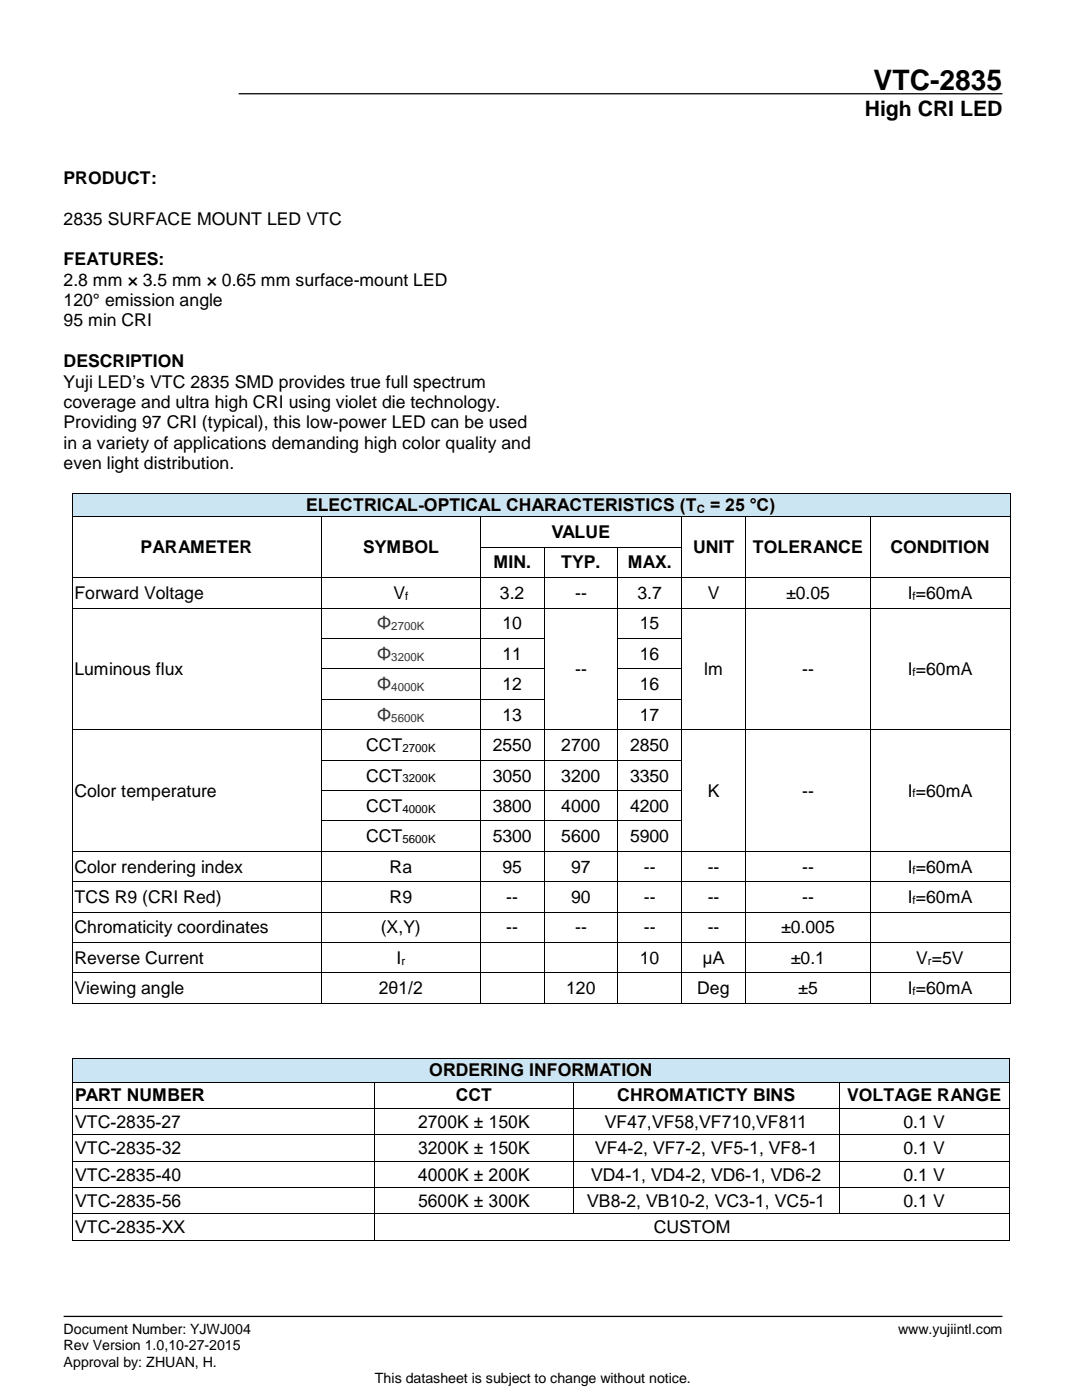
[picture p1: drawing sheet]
<svg xmlns="http://www.w3.org/2000/svg" width="216mm" height="279mm" viewBox="0 0 216 279" stroke-linecap="round" stroke-linejoin="round" font-family="sans-serif">
<defs><g id="words">
<text font-size="5.6" x="174.3" y="17.9">VTC-2835</text>
<text font-size="4.2" x="172.5" y="23.1">High CRI LED</text>
<g font-size="3.5">
<text x="12.7" y="36.8">PRODUCT:</text>
<text x="12.7" y="44.9">2835 SURFACE MOUNT LED VTC</text>
<text x="12.7" y="53">FEATURES:</text>
<text x="12.7" y="57.1">2.8 mm × 3.5 mm ×0.65 mm surface-mount LED</text>
<text x="12.7" y="61.1">120° emission angle</text>
<text x="12.7" y="65.2">95 min CRI</text>
<text x="12.7" y="73.2">DESCRIPTION</text>
<text x="12.7" y="77.4">Yuji LED’s VTC 2835 SMD provides true full spectrum</text>
<text x="12.7" y="81.4">coverage and ultra high CRI using violet die technology.</text>
<text x="12.7" y="85.5">Providing 97 CRI (typical), this low-power LED can be used</text>
<text x="12.7" y="89.5">in a variety of applications demanding high color quality and</text>
<text x="12.7" y="93.6">even light distribution.</text>
<text x="61.1" y="102">ELECTRICAL-OPTICAL CHARACTERISTICS (T</text>
<text x="141.7" y="102">= 25 °C)</text>
<text x="110.1" y="107.4">VALUE</text>
<text x="28" y="110.4">PARAMETER</text>
<text x="72.4" y="110.4">SYMBOL</text>
<text x="98.5" y="113.4">MIN.</text>
<text x="112" y="113.4">TYP.</text>
<text x="125.2" y="113.4">MAX.</text>
<text x="138.3" y="110.4">UNIT</text>
<text x="150.2" y="110.4">TOLERANCE</text>
<text x="177.7" y="110.4">CONDITION</text>
<text x="14.9" y="119.6">Forward Voltage</text>
<text x="78.5" y="119.6">V</text>
<text x="99.8" y="119.6">3.2</text>
<text x="114.7" y="119.6">--</text>
<text x="127.2" y="119.6">3.7</text>
<text x="141.2" y="119.6">V</text>
<text x="156.8" y="119.6">±0.05</text>
<text x="181.1" y="119.6">I =60mA</text>
<text x="100.3" y="125.6">10</text>
<text x="127.7" y="125.6">15</text>
<text x="100.3" y="131.7">11</text>
<text x="127.7" y="131.7">16</text>
<text x="14.9" y="134.7">Luminous flux</text>
<text x="100.3" y="137.8">12</text>
<text x="114.7" y="134.7">--</text>
<text x="127.7" y="137.8">16</text>
<text x="140.5" y="134.7">lm</text>
<text x="160.1" y="134.7">--</text>
<text x="181.1" y="134.7">I =60mA</text>
<text x="100.3" y="143.8">13</text>
<text x="127.7" y="143.8">17</text>
<text x="73" y="149.9">CCT</text>
<text x="98.3" y="149.9">2550</text>
<text x="112" y="149.9">2700</text>
<text x="125.7" y="149.9">2850</text>
<text x="73" y="156">CCT</text>
<text x="98.3" y="156">3050</text>
<text x="112" y="156">3200</text>
<text x="125.7" y="156">3350</text>
<text x="14.9" y="159">Color temperature</text>
<text x="141.2" y="159">K</text>
<text x="160.1" y="159">--</text>
<text x="181.1" y="159">I =60mA</text>
<text x="73" y="162">CCT</text>
<text x="98.3" y="162">3800</text>
<text x="112" y="162">4000</text>
<text x="125.7" y="162">4200</text>
<text x="73" y="168.1">CCT</text>
<text x="98.3" y="168.1">5300</text>
<text x="112" y="168.1">5600</text>
<text x="125.7" y="168.1">5900</text>
<text x="14.9" y="174.2">Color rendering index</text>
<text x="77.7" y="174.2">Ra</text>
<text x="100.3" y="174.2">95</text>
<text x="113.9" y="174.2">97</text>
<text x="128.5" y="174.2">--</text>
<text x="141.2" y="174.2">--</text>
<text x="160.1" y="174.2">--</text>
<text x="181.1" y="174.2">I =60mA</text>
<text x="14.9" y="180.2">TCS R9 (CRI Red)</text>
<text x="77.7" y="180.2">R9</text>
<text x="101" y="180.2">--</text>
<text x="113.9" y="180.2">90</text>
<text x="128.5" y="180.2">--</text>
<text x="141.2" y="180.2">--</text>
<text x="160.1" y="180.2">--</text>
<text x="181.1" y="180.2">I =60mA</text>
<text x="14.9" y="186.3">Chromaticity coordinates</text>
<text x="76" y="186.3">(X,Y)</text>
<text x="101" y="186.3">--</text>
<text x="114.7" y="186.3">--</text>
<text x="128.5" y="186.3">--</text>
<text x="141.2" y="186.3">--</text>
<text x="155.9" y="186.3">±0.005</text>
<text x="14.9" y="192.4">Reverse Current</text>
<text x="79.1" y="192.4">I</text>
<text x="127.7" y="192.4">10</text>
<text x="140.2" y="192.4">μA</text>
<text x="157.8" y="192.4">±0.1</text>
<text x="182.8" y="192.4">V =5V</text>
<text x="14.9" y="198.4">Viewing angle</text>
<text x="75.6" y="198.4">2θ1/2</text>
<text x="113" y="198.4">120</text>
<text x="139.1" y="198.4">Deg</text>
<text x="159.3" y="198.4">±5</text>
<text x="181.1" y="198.4">I =60mA</text>
<text x="85.7" y="214.8">ORDERING INFORMATION</text>
<text x="15" y="219.8">PART NUMBER</text>
<text x="90.9" y="219.8">CCT</text>
<text x="123.2" y="219.8">CHROMATICTY BINS</text>
<text x="169" y="219.8">VOLTAGE RANGE</text>
<text x="15" y="225.1">VTC-2835-27</text>
<text x="83.4" y="225.1">2700K ± 150K</text>
<text x="120.7" y="225.1">VF47,VF58,VF710,VF811</text>
<text x="180.3" y="225.1">0.1 V</text>
<text x="15" y="230.4">VTC-2835-32</text>
<text x="83.4" y="230.4">3200K ± 150K</text>
<text x="118.8" y="230.4">VF4-2, VF7-2, VF5-1, VF8-1</text>
<text x="180.3" y="230.4">0.1 V</text>
<text x="15" y="235.6">VTC-2835-40</text>
<text x="83.4" y="235.6">4000K ± 200K</text>
<text x="118" y="235.6">VD4-1, VD4-2, VD6-1, VD6-2</text>
<text x="180.3" y="235.6">0.1 V</text>
<text x="15" y="240.9">VTC-2835-56</text>
<text x="83.4" y="240.9">5600K ± 300K</text>
<text x="117.2" y="240.9">VB8-2, VB10-2, VC3-1, VC5-1</text>
<text x="180.3" y="240.9">0.1 V</text>
<text x="15" y="246.1">VTC-2835-XX</text>
<text x="130.5" y="246.1">CUSTOM</text>
</g>
<g font-size="3.5" fill="#333">
<text x="75.3" y="125.6">Φ</text>
<text x="75.3" y="131.7">Φ</text>
<text x="75.3" y="137.8">Φ</text>
<text x="75.3" y="143.8">Φ</text>
</g>
<g font-size="2.8">
<text x="12.7" y="266.3">Document Number: YJWJ004</text>
<text x="12.7" y="269.5">Rev Version 1.0,10-27-2015</text>
<text x="179.2" y="266.3">www.yujiintl.com</text>
<text x="12.7" y="272.8">Approval by: ZHUAN, H.</text>
<text x="74.8" y="276">This datasheet is subject to change without notice.</text>
</g>
<g font-size="2.3">
<text x="139" y="102.3">C</text>
<text x="80.8" y="119.7">f</text>
<text x="182.1" y="119.7">f</text>
<text x="182.1" y="134.9">f</text>
<text x="80.3" y="150.1">2700K</text>
<text x="80.3" y="156.2">3200K</text>
<text x="182.1" y="159.2">f</text>
<text x="80.3" y="162.2">4000K</text>
<text x="80.3" y="168.3">5600K</text>
<text x="182.1" y="174.4">f</text>
<text x="182.1" y="180.4">f</text>
<text x="80.1" y="192.6">r</text>
<text x="185.2" y="192.6">r</text>
<text x="182.1" y="198.6">f</text>
</g>
<g font-size="2.3" fill="#333">
<text x="78.1" y="125.8">2700K</text>
<text x="78.1" y="131.8">3200K</text>
<text x="78.1" y="137.9">4000K</text>
<text x="78.1" y="144">5600K</text>
</g>
</g></defs>
<path d="M47.6 18.7h152.4M12.7 262.7h187.3" fill="none" stroke="#000" stroke-width=".25"/>
<g fill="#cce5f3">
<path d="M14.5 98.5h187v4.6h-187z" fill-rule="evenodd"/>
<path d="M14.9 98.7h186.2v4.1h-186.2z" fill-rule="evenodd"/>
</g>
<g fill="#000">
<path d="M14.3 98.3h.2v.2h-.2z" fill-rule="evenodd"/>
<path d="M14.3 98.3h.2v.2h-.2z" fill-rule="evenodd"/>
<path d="M201.5 98.3h.2v.2h-.2z" fill-rule="evenodd"/>
<path d="M201.5 98.3h.2v.2h-.2z" fill-rule="evenodd"/>
<path d="M14.3 103.1h.2v.1h-.2z" fill-rule="evenodd"/>
<path d="M14.3 109.1h.2v.2h-.2z" fill-rule="evenodd"/>
<path d="M14.3 115.2h.2v.2h-.2z" fill-rule="evenodd"/>
<path d="M64 103.1h.2v.1h-.2z" fill-rule="evenodd"/>
<path d="M64 109.1h.2v.2h-.2z" fill-rule="evenodd"/>
<path d="M64 115.2h.2v.2h-.2z" fill-rule="evenodd"/>
<path d="M95.8 103.1h.1v.1h-.1z" fill-rule="evenodd"/>
<path d="M95.8 109.1h.1v.2h-.1z" fill-rule="evenodd"/>
<path d="M95.8 115.2h.1v.2h-.1z" fill-rule="evenodd"/>
<path d="M108.5 109.1h.1v.2h-.1z" fill-rule="evenodd"/>
<path d="M108.5 115.2h.1v.2h-.1z" fill-rule="evenodd"/>
<path d="M123.2 109.1h.1v.2h-.1z" fill-rule="evenodd"/>
<path d="M123.2 115.2h.1v.2h-.1z" fill-rule="evenodd"/>
<path d="M136 103.1h.1v.1h-.1z" fill-rule="evenodd"/>
<path d="M136 109.1h.1v.2h-.1z" fill-rule="evenodd"/>
<path d="M136 115.2h.1v.2h-.1z" fill-rule="evenodd"/>
<path d="M148.7 103.1h.2v.1h-.2z" fill-rule="evenodd"/>
<path d="M148.7 109.1h.2v.2h-.2z" fill-rule="evenodd"/>
<path d="M148.7 115.2h.2v.2h-.2z" fill-rule="evenodd"/>
<path d="M173.6 103.1h.2v.1h-.2z" fill-rule="evenodd"/>
<path d="M173.6 109.1h.2v.2h-.2z" fill-rule="evenodd"/>
<path d="M173.6 115.2h.2v.2h-.2z" fill-rule="evenodd"/>
<path d="M201.5 103.1h.2v.1h-.2z" fill-rule="evenodd"/>
<path d="M201.5 109.1h.2v.2h-.2z" fill-rule="evenodd"/>
<path d="M201.5 115.2h.2v.2h-.2z" fill-rule="evenodd"/>
</g>
<g fill="none" stroke="#000" stroke-width=".2">
<path d="M14.4 98.5v4.6M14.5 98.4h187M201.6 98.5v4.6M14.4 103.2v5.9M14.4 109.3v5.9M14.4 115.4v5.9M14.5 103.1h49.5M14.5 115.3h49.5M64.1 103.2v5.9M64.1 109.3v5.9M64.1 115.4v5.9M64.2 103.1h31.6"/>
<path d="M64.2 115.3h31.6M95.9 103.2v5.9M95.9 109.3v5.9M95.9 115.4v5.9M95.9 103.1h40.1M95.9 109.2h12.6M95.9 115.3h12.6M108.6 109.3v5.9M108.6 115.4v5.9M108.6 109.2h14.6M108.6 115.3h14.6M123.3 109.3v5.9"/>
<path d="M123.3 115.4v5.9M123.3 109.2h12.7M123.3 115.3h12.7M136 103.2v5.9M136 109.3v5.9M136 115.4v5.9M136.1 103.1h12.6M136.1 115.3h12.6M148.8 103.2v5.9M148.8 109.3v5.9M148.8 115.4v5.9M148.9 103.1h24.7"/>
<path d="M148.9 115.3h24.7M173.7 103.2v5.9M173.7 109.3v5.9M173.7 115.4v5.9M173.8 103.1h27.7M173.8 115.3h27.7M201.6 103.2v5.9M201.6 109.3v5.9M201.6 115.4v5.9"/>
</g>
<path d="M75.3 122.4h9.4v4h-9.4z" fill-rule="evenodd" fill="#fff"/>
<g fill="#000">
<path d="M14.3 121.3h.2v.1h-.2z" fill-rule="evenodd"/>
<path d="M64 121.3h.2v.1h-.2z" fill-rule="evenodd"/>
<path d="M95.8 121.3h.1v.1h-.1z" fill-rule="evenodd"/>
<path d="M108.5 121.3h.1v.1h-.1z" fill-rule="evenodd"/>
<path d="M123.2 121.3h.1v.1h-.1z" fill-rule="evenodd"/>
<path d="M136 121.3h.1v.1h-.1z" fill-rule="evenodd"/>
<path d="M148.7 121.3h.2v.1h-.2z" fill-rule="evenodd"/>
<path d="M173.6 121.3h.2v.1h-.2z" fill-rule="evenodd"/>
<path d="M201.5 121.3h.2v.1h-.2z" fill-rule="evenodd"/>
</g>
<g fill="none" stroke="#000" stroke-width=".2">
<path d="M14.4 121.4v5.9M14.5 121.3h49.5M64.1 121.4v5.9M64.2 121.3h31.6M95.9 121.4v5.9M95.9 121.3h12.6M108.6 121.4v5.9M108.6 121.3h14.6M123.3 121.4v5.9M123.3 121.3h12.7M136 121.4v5.9M136.1 121.3h12.6"/>
<path d="M148.8 121.4v5.9M148.9 121.3h24.7M173.7 121.4v5.9M173.8 121.3h27.7M201.6 121.4v5.9"/>
</g>
<path d="M75.3 128.4h9.4v4h-9.4z" fill-rule="evenodd" fill="#fff"/>
<g fill="#000">
<path d="M14.3 127.3h.2v.2h-.2z" fill-rule="evenodd"/>
<path d="M64 127.3h.2v.2h-.2z" fill-rule="evenodd"/>
<path d="M95.8 127.3h.1v.2h-.1z" fill-rule="evenodd"/>
<path d="M108.5 127.3h.1v.2h-.1z" fill-rule="evenodd"/>
<path d="M123.2 127.3h.1v.2h-.1z" fill-rule="evenodd"/>
<path d="M136 127.3h.1v.2h-.1z" fill-rule="evenodd"/>
<path d="M148.7 127.3h.2v.2h-.2z" fill-rule="evenodd"/>
<path d="M173.6 127.3h.2v.2h-.2z" fill-rule="evenodd"/>
<path d="M201.5 127.3h.2v.2h-.2z" fill-rule="evenodd"/>
</g>
<path d="M14.4 127.5v5.9M64.1 127.5v5.9M64.2 127.4h31.6M95.9 127.5v5.9M95.9 127.4h12.6M108.6 127.5v5.9M123.3 127.5v5.9M123.3 127.4h12.7M136 127.5v5.9M148.8 127.5v5.9M173.7 127.5v5.9M201.6 127.5v5.9" fill="none" stroke="#000" stroke-width=".2"/>
<path d="M75.3 134.5h9.4v4h-9.4z" fill-rule="evenodd" fill="#fff"/>
<g fill="#000">
<path d="M14.3 133.4h.2v.2h-.2z" fill-rule="evenodd"/>
<path d="M64 133.4h.2v.2h-.2z" fill-rule="evenodd"/>
<path d="M95.8 133.4h.1v.2h-.1z" fill-rule="evenodd"/>
<path d="M108.5 133.4h.1v.2h-.1z" fill-rule="evenodd"/>
<path d="M123.2 133.4h.1v.2h-.1z" fill-rule="evenodd"/>
<path d="M136 133.4h.1v.2h-.1z" fill-rule="evenodd"/>
<path d="M148.7 133.4h.2v.2h-.2z" fill-rule="evenodd"/>
<path d="M173.6 133.4h.2v.2h-.2z" fill-rule="evenodd"/>
<path d="M201.5 133.4h.2v.2h-.2z" fill-rule="evenodd"/>
</g>
<path d="M14.4 133.6v5.9M64.1 133.6v5.9M64.2 133.5h31.6M95.9 133.6v5.9M95.9 133.5h12.6M108.6 133.6v5.9M123.3 133.6v5.9M123.3 133.5h12.7M136 133.6v5.9M148.8 133.6v5.9M173.7 133.6v5.9M201.6 133.6v5.9" fill="none" stroke="#000" stroke-width=".2"/>
<path d="M75.3 140.6h9.4v4h-9.4z" fill-rule="evenodd" fill="#fff"/>
<g fill="#000">
<path d="M14.3 139.5h.2v.1h-.2z" fill-rule="evenodd"/>
<path d="M64 139.5h.2v.1h-.2z" fill-rule="evenodd"/>
<path d="M95.8 139.5h.1v.1h-.1z" fill-rule="evenodd"/>
<path d="M108.5 139.5h.1v.1h-.1z" fill-rule="evenodd"/>
<path d="M123.2 139.5h.1v.1h-.1z" fill-rule="evenodd"/>
<path d="M136 139.5h.1v.1h-.1z" fill-rule="evenodd"/>
<path d="M148.7 139.5h.2v.1h-.2z" fill-rule="evenodd"/>
<path d="M173.6 139.5h.2v.1h-.2z" fill-rule="evenodd"/>
<path d="M201.5 139.5h.2v.1h-.2z" fill-rule="evenodd"/>
<path d="M14.3 145.5h.2v.2h-.2z" fill-rule="evenodd"/>
<path d="M14.3 151.6h.2v.2h-.2z" fill-rule="evenodd"/>
<path d="M14.3 157.7h.2v.1h-.2z" fill-rule="evenodd"/>
<path d="M64 145.5h.2v.2h-.2z" fill-rule="evenodd"/>
<path d="M64 151.6h.2v.2h-.2z" fill-rule="evenodd"/>
<path d="M64 157.7h.2v.1h-.2z" fill-rule="evenodd"/>
<path d="M95.8 145.5h.1v.2h-.1z" fill-rule="evenodd"/>
<path d="M95.8 151.6h.1v.2h-.1z" fill-rule="evenodd"/>
<path d="M95.8 157.7h.1v.1h-.1z" fill-rule="evenodd"/>
<path d="M108.5 145.5h.1v.2h-.1z" fill-rule="evenodd"/>
<path d="M108.5 151.6h.1v.2h-.1z" fill-rule="evenodd"/>
<path d="M108.5 157.7h.1v.1h-.1z" fill-rule="evenodd"/>
<path d="M123.2 145.5h.1v.2h-.1z" fill-rule="evenodd"/>
<path d="M123.2 151.6h.1v.2h-.1z" fill-rule="evenodd"/>
<path d="M123.2 157.7h.1v.1h-.1z" fill-rule="evenodd"/>
<path d="M136 145.5h.1v.2h-.1z" fill-rule="evenodd"/>
<path d="M136 151.6h.1v.2h-.1z" fill-rule="evenodd"/>
<path d="M136 157.7h.1v.1h-.1z" fill-rule="evenodd"/>
<path d="M148.7 145.5h.2v.2h-.2z" fill-rule="evenodd"/>
<path d="M148.7 151.6h.2v.2h-.2z" fill-rule="evenodd"/>
<path d="M148.7 157.7h.2v.1h-.2z" fill-rule="evenodd"/>
<path d="M173.6 145.5h.2v.2h-.2z" fill-rule="evenodd"/>
<path d="M173.6 151.6h.2v.2h-.2z" fill-rule="evenodd"/>
<path d="M173.6 157.7h.2v.1h-.2z" fill-rule="evenodd"/>
<path d="M201.5 145.5h.2v.2h-.2z" fill-rule="evenodd"/>
<path d="M201.5 151.6h.2v.2h-.2z" fill-rule="evenodd"/>
<path d="M201.5 157.7h.2v.1h-.2z" fill-rule="evenodd"/>
<path d="M14.3 163.7h.2v.2h-.2z" fill-rule="evenodd"/>
<path d="M14.3 169.8h.2v.2h-.2z" fill-rule="evenodd"/>
<path d="M14.3 175.9h.2v.1h-.2z" fill-rule="evenodd"/>
<path d="M64 163.7h.2v.2h-.2z" fill-rule="evenodd"/>
<path d="M64 169.8h.2v.2h-.2z" fill-rule="evenodd"/>
<path d="M64 175.9h.2v.1h-.2z" fill-rule="evenodd"/>
<path d="M95.8 163.7h.1v.2h-.1z" fill-rule="evenodd"/>
<path d="M95.8 169.8h.1v.2h-.1z" fill-rule="evenodd"/>
<path d="M95.8 175.9h.1v.1h-.1z" fill-rule="evenodd"/>
<path d="M108.5 163.7h.1v.2h-.1z" fill-rule="evenodd"/>
<path d="M108.5 169.8h.1v.2h-.1z" fill-rule="evenodd"/>
<path d="M108.5 175.9h.1v.1h-.1z" fill-rule="evenodd"/>
<path d="M123.2 163.7h.1v.2h-.1z" fill-rule="evenodd"/>
<path d="M123.2 169.8h.1v.2h-.1z" fill-rule="evenodd"/>
<path d="M123.2 175.9h.1v.1h-.1z" fill-rule="evenodd"/>
<path d="M136 163.7h.1v.2h-.1z" fill-rule="evenodd"/>
<path d="M136 169.8h.1v.2h-.1z" fill-rule="evenodd"/>
<path d="M136 175.9h.1v.1h-.1z" fill-rule="evenodd"/>
<path d="M148.7 163.7h.2v.2h-.2z" fill-rule="evenodd"/>
<path d="M148.7 169.8h.2v.2h-.2z" fill-rule="evenodd"/>
<path d="M148.7 175.9h.2v.1h-.2z" fill-rule="evenodd"/>
<path d="M173.6 163.7h.2v.2h-.2z" fill-rule="evenodd"/>
<path d="M173.6 169.8h.2v.2h-.2z" fill-rule="evenodd"/>
<path d="M173.6 175.9h.2v.1h-.2z" fill-rule="evenodd"/>
<path d="M201.5 163.7h.2v.2h-.2z" fill-rule="evenodd"/>
<path d="M201.5 169.8h.2v.2h-.2z" fill-rule="evenodd"/>
<path d="M201.5 175.9h.2v.1h-.2z" fill-rule="evenodd"/>
<path d="M14.3 181.9h.2v.2h-.2z" fill-rule="evenodd"/>
<path d="M14.3 188h.2v.2h-.2z" fill-rule="evenodd"/>
<path d="M14.3 194.1h.2v.2h-.2z" fill-rule="evenodd"/>
<path d="M64 181.9h.2v.2h-.2z" fill-rule="evenodd"/>
<path d="M64 188h.2v.2h-.2z" fill-rule="evenodd"/>
<path d="M64 194.1h.2v.2h-.2z" fill-rule="evenodd"/>
<path d="M95.8 181.9h.1v.2h-.1z" fill-rule="evenodd"/>
<path d="M95.8 188h.1v.2h-.1z" fill-rule="evenodd"/>
<path d="M95.8 194.1h.1v.2h-.1z" fill-rule="evenodd"/>
<path d="M108.5 181.9h.1v.2h-.1z" fill-rule="evenodd"/>
<path d="M108.5 188h.1v.2h-.1z" fill-rule="evenodd"/>
<path d="M108.5 194.1h.1v.2h-.1z" fill-rule="evenodd"/>
<path d="M123.2 181.9h.1v.2h-.1z" fill-rule="evenodd"/>
<path d="M123.2 188h.1v.2h-.1z" fill-rule="evenodd"/>
<path d="M123.2 194.1h.1v.2h-.1z" fill-rule="evenodd"/>
<path d="M136 181.9h.1v.2h-.1z" fill-rule="evenodd"/>
<path d="M136 188h.1v.2h-.1z" fill-rule="evenodd"/>
<path d="M136 194.1h.1v.2h-.1z" fill-rule="evenodd"/>
<path d="M148.7 181.9h.2v.2h-.2z" fill-rule="evenodd"/>
<path d="M148.7 188h.2v.2h-.2z" fill-rule="evenodd"/>
<path d="M148.7 194.1h.2v.2h-.2z" fill-rule="evenodd"/>
<path d="M173.6 181.9h.2v.2h-.2z" fill-rule="evenodd"/>
<path d="M173.6 188h.2v.2h-.2z" fill-rule="evenodd"/>
<path d="M173.6 194.1h.2v.2h-.2z" fill-rule="evenodd"/>
<path d="M201.5 181.9h.2v.2h-.2z" fill-rule="evenodd"/>
<path d="M201.5 188h.2v.2h-.2z" fill-rule="evenodd"/>
<path d="M201.5 194.1h.2v.2h-.2z" fill-rule="evenodd"/>
<path d="M14.3 200.2h.2v.1h-.2z" fill-rule="evenodd"/>
<path d="M14.3 200.2h.2v.1h-.2z" fill-rule="evenodd"/>
<path d="M64 200.2h.2v.1h-.2z" fill-rule="evenodd"/>
<path d="M95.8 200.2h.1v.1h-.1z" fill-rule="evenodd"/>
<path d="M108.5 200.2h.1v.1h-.1z" fill-rule="evenodd"/>
<path d="M123.2 200.2h.1v.1h-.1z" fill-rule="evenodd"/>
<path d="M136 200.2h.1v.1h-.1z" fill-rule="evenodd"/>
<path d="M148.7 200.2h.2v.1h-.2z" fill-rule="evenodd"/>
<path d="M173.6 200.2h.2v.1h-.2z" fill-rule="evenodd"/>
<path d="M201.5 200.2h.2v.1h-.2z" fill-rule="evenodd"/>
<path d="M201.5 200.2h.2v.1h-.2z" fill-rule="evenodd"/>
</g>
<g fill="none" stroke="#000" stroke-width=".2">
<path d="M14.4 139.6v5.9M64.1 139.6v5.9M64.2 139.5h31.6M95.9 139.6v5.9M95.9 139.5h12.6M108.6 139.6v5.9M123.3 139.6v5.9M123.3 139.5h12.7M136 139.6v5.9M148.8 139.6v5.9M173.7 139.6v5.9M201.6 139.6v5.9"/>
<path d="M14.4 145.7v5.9M14.4 151.8v5.9M14.4 157.8v5.9M14.5 145.6h49.5M64.1 145.7v5.9M64.1 151.8v5.9M64.1 157.8v5.9M64.2 145.6h31.6M64.2 151.7h31.6M64.2 157.8h31.6M95.9 145.7v5.9M95.9 151.8v5.9"/>
<path d="M95.9 157.8v5.9M95.9 145.6h12.6M95.9 151.7h12.6M95.9 157.8h12.6M108.6 145.7v5.9M108.6 151.8v5.9M108.6 157.8v5.9M108.6 145.6h14.6M108.6 151.7h14.6M108.6 157.8h14.6M123.3 145.7v5.9M123.3 151.8v5.9"/>
<path d="M123.3 157.8v5.9M123.3 145.6h12.7M123.3 151.7h12.7M123.3 157.8h12.7M136 145.7v5.9M136 151.8v5.9M136 157.8v5.9M136.1 145.6h12.6M148.8 145.7v5.9M148.8 151.8v5.9M148.8 157.8v5.9M148.9 145.6h24.7"/>
<path d="M173.7 145.7v5.9M173.7 151.8v5.9M173.7 157.8v5.9M173.8 145.6h27.7M201.6 145.7v5.9M201.6 151.8v5.9M201.6 157.8v5.9M14.4 163.9v5.9M14.4 170v5.9M14.4 176v5.9M14.5 169.9h49.5M14.5 176h49.5"/>
<path d="M64.1 163.9v5.9M64.1 170v5.9M64.1 176v5.9M64.2 163.8h31.6M64.2 169.9h31.6M64.2 176h31.6M95.9 163.9v5.9M95.9 170v5.9M95.9 176v5.9M95.9 163.8h12.6M95.9 169.9h12.6M95.9 176h12.6"/>
<path d="M108.6 163.9v5.9M108.6 170v5.9M108.6 176v5.9M108.6 163.8h14.6M108.6 169.9h14.6M108.6 176h14.6M123.3 163.9v5.9M123.3 170v5.9M123.3 176v5.9M123.3 163.8h12.7M123.3 169.9h12.7M123.3 176h12.7"/>
<path d="M136 163.9v5.9M136 170v5.9M136 176v5.9M136.1 169.9h12.6M136.1 176h12.6M148.8 163.9v5.9M148.8 170v5.9M148.8 176v5.9M148.9 169.9h24.7M148.9 176h24.7M173.7 163.9v5.9M173.7 170v5.9"/>
<path d="M173.7 176v5.9M173.8 169.9h27.7M173.8 176h27.7M201.6 163.9v5.9M201.6 170v5.9M201.6 176v5.9M14.4 182.1v5.9M14.4 188.2v5.9M14.4 194.3v5.9M14.5 182h49.5M14.5 188.1h49.5M14.5 194.2h49.5"/>
<path d="M64.1 182.1v5.9M64.1 188.2v5.9M64.1 194.3v5.9M64.2 182h31.6M64.2 188.1h31.6M64.2 194.2h31.6M95.9 182.1v5.9M95.9 188.2v5.9M95.9 194.3v5.9M95.9 182h12.6M95.9 188.1h12.6M95.9 194.2h12.6"/>
<path d="M108.6 182.1v5.9M108.6 188.2v5.9M108.6 194.3v5.9M108.6 182h14.6M108.6 188.1h14.6M108.6 194.2h14.6M123.3 182.1v5.9M123.3 188.2v5.9M123.3 194.3v5.9M123.3 182h12.7M123.3 188.1h12.7M123.3 194.2h12.7"/>
<path d="M136 182.1v5.9M136 188.2v5.9M136 194.3v5.9M136.1 182h12.6M136.1 188.1h12.6M136.1 194.2h12.6M148.8 182.1v5.9M148.8 188.2v5.9M148.8 194.3v5.9M148.9 182h24.7M148.9 188.1h24.7M148.9 194.2h24.7"/>
<path d="M173.7 182.1v5.9M173.7 188.2v5.9M173.7 194.3v5.9M173.8 182h27.7M173.8 188.1h27.7M173.8 194.2h27.7M201.6 182.1v5.9M201.6 188.2v5.9M201.6 194.3v5.9M14.5 200.3h49.5M64.2 200.3h31.6M95.9 200.3h12.6"/>
<path d="M108.6 200.3h14.6M123.3 200.3h12.7M136.1 200.3h12.6M148.9 200.3h24.7M173.8 200.3h27.7"/>
</g>
<g fill="#cce5f4">
<path d="M14.6 211.4h186.8v4.5h-186.8z" fill-rule="evenodd"/>
<path d="M15 211.6h185.9v4.1h-185.9z" fill-rule="evenodd"/>
</g>
<g fill="#000">
<path d="M14.4 211.2h.2v.2h-.2z" fill-rule="evenodd"/>
<path d="M14.4 211.2h.2v.2h-.2z" fill-rule="evenodd"/>
<path d="M14.4 215.9h.2v.2h-.2z" fill-rule="evenodd"/>
<path d="M74.7 215.9h.1v.2h-.1z" fill-rule="evenodd"/>
<path d="M114.4 215.9h.1v.2h-.1z" fill-rule="evenodd"/>
<path d="M167.3 215.9h.2v.2h-.2z" fill-rule="evenodd"/>
<path d="M201.4 211.2h.2v.2h-.2z" fill-rule="evenodd"/>
<path d="M201.4 211.2h.2v.2h-.2z" fill-rule="evenodd"/>
<path d="M201.4 215.9h.2v.2h-.2z" fill-rule="evenodd"/>
<path d="M14.4 221.1h.2v.2h-.2z" fill-rule="evenodd"/>
<path d="M14.4 226.4h.2v.2h-.2z" fill-rule="evenodd"/>
<path d="M14.4 231.6h.2v.2h-.2z" fill-rule="evenodd"/>
<path d="M14.4 236.9h.2v.2h-.2z" fill-rule="evenodd"/>
<path d="M74.7 221.1h.1v.2h-.1z" fill-rule="evenodd"/>
<path d="M74.7 226.4h.1v.2h-.1z" fill-rule="evenodd"/>
<path d="M74.7 231.6h.1v.2h-.1z" fill-rule="evenodd"/>
<path d="M74.7 236.9h.1v.2h-.1z" fill-rule="evenodd"/>
<path d="M114.4 221.1h.1v.2h-.1z" fill-rule="evenodd"/>
<path d="M114.4 226.4h.1v.2h-.1z" fill-rule="evenodd"/>
<path d="M114.4 231.6h.1v.2h-.1z" fill-rule="evenodd"/>
<path d="M114.4 236.9h.1v.2h-.1z" fill-rule="evenodd"/>
<path d="M167.3 221.1h.2v.2h-.2z" fill-rule="evenodd"/>
<path d="M167.3 226.4h.2v.2h-.2z" fill-rule="evenodd"/>
<path d="M167.3 231.6h.2v.2h-.2z" fill-rule="evenodd"/>
<path d="M167.3 236.9h.2v.2h-.2z" fill-rule="evenodd"/>
<path d="M201.4 221.1h.2v.2h-.2z" fill-rule="evenodd"/>
<path d="M201.4 226.4h.2v.2h-.2z" fill-rule="evenodd"/>
<path d="M201.4 231.6h.2v.2h-.2z" fill-rule="evenodd"/>
<path d="M201.4 236.9h.2v.2h-.2z" fill-rule="evenodd"/>
<path d="M14.4 242.2h.2v.2h-.2z" fill-rule="evenodd"/>
<path d="M14.4 247.4h.2v.2h-.2z" fill-rule="evenodd"/>
<path d="M14.4 247.4h.2v.2h-.2z" fill-rule="evenodd"/>
<path d="M74.7 242.2h.1v.2h-.1z" fill-rule="evenodd"/>
<path d="M74.7 247.4h.1v.2h-.1z" fill-rule="evenodd"/>
<path d="M114.4 242.2h.1v.2h-.1z" fill-rule="evenodd"/>
<path d="M167.3 242.2h.2v.2h-.2z" fill-rule="evenodd"/>
<path d="M201.4 242.2h.2v.2h-.2z" fill-rule="evenodd"/>
<path d="M201.4 247.4h.2v.2h-.2z" fill-rule="evenodd"/>
<path d="M201.4 247.4h.2v.2h-.2z" fill-rule="evenodd"/>
</g>
<g fill="none" stroke="#000" stroke-width=".2">
<path d="M14.5 211.4v4.5M14.5 216.1v5M14.6 211.3h186.8M14.6 216h60.1M74.7 216.1v5M74.8 216h39.6M114.5 216.1v5M114.5 216h52.8M167.4 216.1v5M167.5 216h33.9M201.5 211.4v4.5M201.5 216.1v5"/>
<path d="M14.5 221.3v5.1M14.5 226.6v5M14.5 231.8v5.1M14.5 237.1v5.1M14.6 221.2h60.1M14.6 226.5h60.1M14.6 231.7h60.1M14.6 237h60.1M74.7 221.3v5.1M74.7 226.6v5M74.7 231.8v5.1M74.7 237.1v5.1"/>
<path d="M74.8 221.2h39.6M74.8 226.5h39.6M74.8 231.7h39.6M74.8 237h39.6M114.5 221.3v5.1M114.5 226.6v5M114.5 231.8v5.1M114.5 237.1v5.1M114.5 221.2h52.8M114.5 226.5h52.8M114.5 231.7h52.8M114.5 237h52.8"/>
<path d="M167.4 221.3v5.1M167.4 226.6v5M167.4 231.8v5.1M167.4 237.1v5.1M167.5 221.2h33.9M167.5 226.5h33.9M167.5 231.7h33.9M167.5 237h33.9M201.5 221.3v5.1M201.5 226.6v5M201.5 231.8v5.1M201.5 237.1v5.1"/>
<path d="M14.5 242.3v5.1M14.6 242.3h60.1M14.6 247.5h60.1M74.7 242.3v5.1M74.8 242.3h39.6M74.8 247.5h126.6M114.5 242.3h52.8M167.5 242.3h33.9M201.5 242.3v5.1"/>
</g>
<use href="#words"/>
</svg>
